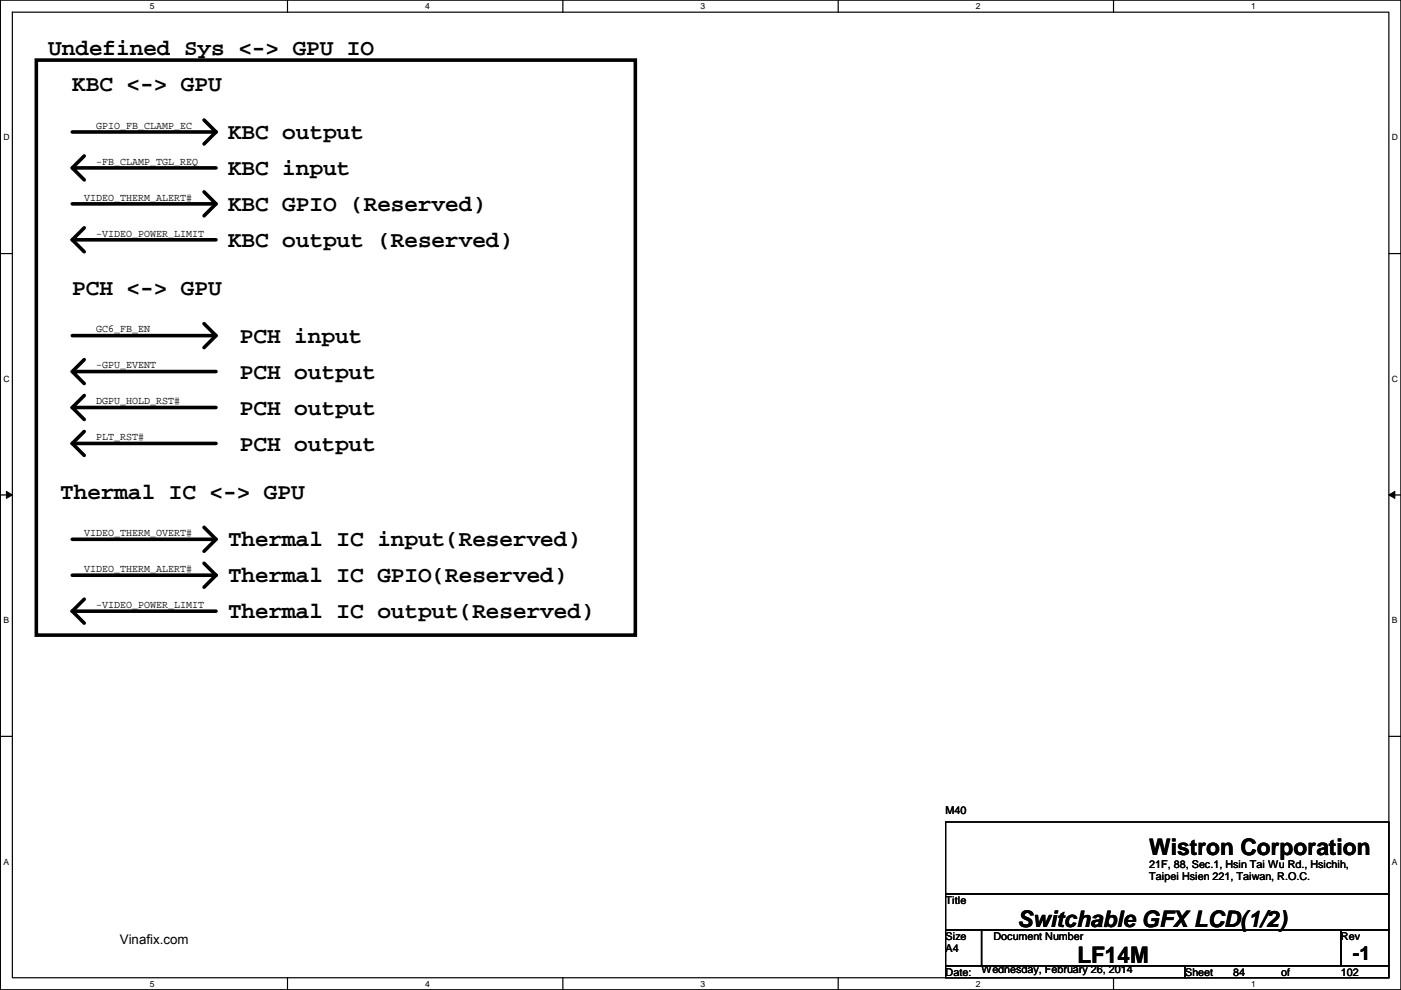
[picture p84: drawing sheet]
<svg xmlns="http://www.w3.org/2000/svg" width="297mm" height="210mm" viewBox="0 0 297 210" stroke-linecap="round" stroke-linejoin="round" font-family="sans-serif">
<defs><g id="words">
<g font-size="4.8">
<text x="10.2" y="11.7">Undefined Sys &lt;-&gt; GPU IO</text>
<text x="15.3" y="19.3">KBC &lt;-&gt; GPU</text>
<text x="48.3" y="29.5">KBC output</text>
<text x="48.3" y="37.1">KBC input</text>
<text x="48.3" y="44.7">KBC GPIO (Reserved)</text>
<text x="48.3" y="52.4">KBC output (Reserved)</text>
<text x="15.3" y="62.5">PCH &lt;-&gt; GPU</text>
<text x="50.9" y="72.7">PCH input</text>
<text x="50.9" y="80.3">PCH output</text>
<text x="50.9" y="87.9">PCH output</text>
<text x="50.9" y="95.5">PCH output</text>
<text x="12.8" y="105.7">Thermal IC &lt;-&gt; GPU</text>
<text x="48.3" y="115.9">Thermal IC input(Reserved)</text>
<text x="48.3" y="123.5">Thermal IC GPIO(Reserved)</text>
<text x="48.3" y="131.1">Thermal IC output(Reserved)</text>
<text x="243.7" y="181.3">Wistron Corporation</text>
<text x="215.7" y="196.5">Switchable GFX LCD(1/2)</text>
<text x="228.4" y="204.2">LF14M</text>
</g>
<text font-size="4.1" x="286.8" y="203.5">-1</text>
<text font-size="2.8" x="25.4" y="200.1">Vinafix.com</text>
<g font-size="2.3">
<text x="20.4" y="27.3">GPIO_FB_CLAMP_EC</text>
<text x="20.4" y="34.9">-FB_CLAMP_TGL_REQ</text>
<text x="17.9" y="42.5">VIDEO_THERM_ALERT#</text>
<text x="20.4" y="50.2">-VIDEO_POWER_LIMIT</text>
<text x="20.4" y="70.5">GC6_FB_EN</text>
<text x="20.4" y="78.1">-GPU_EVENT</text>
<text x="20.4" y="85.7">DGPU_HOLD_RST#</text>
<text x="20.4" y="93.3">PLT_RST#</text>
<text x="17.9" y="113.7">VIDEO_THERM_OVERT#</text>
<text x="17.9" y="121.3">VIDEO_THERM_ALERT#</text>
<text x="20.4" y="128.9">-VIDEO_POWER_LIMIT</text>
<text x="200.5" y="172.6">M40</text>
<text x="243.7" y="184">21F, 88, Sec.1, Hsin Tai Wu Rd., Hsichih,</text>
<text x="200.5" y="191.6">Title</text>
<text x="243.7" y="186.6">Taipei Hsien 221, Taiwan, R.O.C.</text>
<text x="200.5" y="199.2">Size</text>
<text x="200.5" y="201.8">A4</text>
<text x="210.6" y="199.2">Document Number</text>
<text x="284.3" y="199.2">Rev</text>
<text x="200.5" y="206.8">Date:</text>
<text x="208.1" y="206.3">Wednesday, February 26, 2014</text>
<text x="251.3" y="206.8">Sheet</text>
<text x="261.4" y="206.8">84</text>
<text x="271.6" y="206.8">of</text>
<text x="284.3" y="206.8">102</text>
</g>
<g font-size="1.8">
<text x="31.8" y="1.9">5</text>
<text x="90.1" y="1.9">4</text>
<text x="148.5" y="1.9">3</text>
<text x="206.9" y="1.9">2</text>
<text x="265.3" y="1.9">1</text>
<text x=".7" y="29.8">D</text>
<text x="295.1" y="29.8">D</text>
<text x=".7" y="80.9">C</text>
<text x="295.1" y="80.9">C</text>
<text x=".7" y="132.1">B</text>
<text x="295.1" y="132.1">B</text>
<text x=".7" y="183.3">A</text>
<text x="295.1" y="183.3">A</text>
<text x="31.8" y="209.2">5</text>
<text x="90.1" y="209.2">4</text>
<text x="148.5" y="209.2">3</text>
<text x="206.9" y="209.2">2</text>
<text x="265.3" y="209.2">1</text>
</g>
</g></defs>
<path d="M.1 0h296.9v209.8h-296.9zM2.6 2.6h291.9v204.7h-291.9z" fill="none" stroke="#000" stroke-width=".25"/>
<g fill="#fff">
<path d="M31.8 .3h1v2h-1z"/>
<path d="M31.8 207.6h1v1.9h-1z"/>
</g>
<path d="M61 0v2.6M61 207.3v2.5" fill="none" stroke="#000" stroke-width=".25"/>
<g fill="#fff">
<path d="M90.1 .3h1v2h-1z"/>
<path d="M90.1 207.6h1v1.9h-1z"/>
</g>
<path d="M119.3 0v2.6M119.3 207.3v2.5" fill="none" stroke="#000" stroke-width=".25"/>
<g fill="#fff">
<path d="M148.5 .3h1v2h-1z"/>
<path d="M148.5 207.6h1v1.9h-1z"/>
</g>
<path d="M177.7 0v2.6M177.7 207.3v2.5" fill="none" stroke="#000" stroke-width=".25"/>
<g fill="#fff">
<path d="M206.9 .3h1v2h-1z"/>
<path d="M206.9 207.6h1v1.9h-1z"/>
</g>
<path d="M236.1 0v2.6M236.1 207.3v2.5" fill="none" stroke="#000" stroke-width=".25"/>
<g fill="#fff">
<path d="M265.3 .3h.9v2h-.9z"/>
<path d="M265.3 207.6h.9v1.9h-.9z"/>
<path d="M.7 28.2h1.3v1.9h-1.3z"/>
<path d="M295.1 28.2h1.3v1.9h-1.3z"/>
<path d="M.7 79.3h1.3v2h-1.3z"/>
<path d="M295.1 79.3h1.3v2h-1.3z"/>
</g>
<path d="M.1 53.8h2.5M294.5 53.8h2.5" fill="none" stroke="#000" stroke-width=".25"/>
<g fill="#fff">
<path d="M.7 130.5h1.2v2h-1.2z"/>
<path d="M295.1 130.5h1.2v2h-1.2z"/>
</g>
<path d="M.1 104.9h2.5M294.5 104.9h2.5" fill="none" stroke="#000" stroke-width=".25"/>
<path d="M1.4 104.2l1.2 .7-1.2 .8zM294.5 104.9l1.2-.7v1.5z" fill="#000"/>
<path d="M1.4 104.2l1.2 .7-1.2 .8zM294.5 104.9l1.2-.7v1.5z" fill="none" stroke="#000" stroke-width=".21"/>
<g fill="#fff">
<path d="M.7 181.7h1.2v2h-1.2z"/>
<path d="M295.1 181.7h1.2v2h-1.2z"/>
</g>
<path d="M.1 156.1h2.5M294.5 156.1h2.5M200.5 174.3h94v15.2h-94zM200.5 189.5h94v7.6h-94zM200.5 197.1h7.6v7.7h-7.6zM208.1 197.1h76.2v7.7h-76.2zM284.3 197.1h10.2v7.7h-10.2zM200.5 204.8h50.8v2.5h-50.8zM251.3 204.8h43.2v2.5h-43.2z" fill="none" stroke="#000" stroke-width=".25"/>
<g fill="none" stroke="#000" stroke-width=".76">
<path d="M7.7 12.7h127v122h-127zM15.3 28h30.5M17.9 33.1l-2.6 2.5M43.3 25.4l2.5 2.6M45.8 28l-2.5 2.5M45.8 35.6h-30.5l2.6 2.5M15.3 50.8h30.5M15.3 50.8l2.6 2.6M17.9 48.3l-2.6 2.5M43.3 40.7l2.5 2.5h-30.5M45.8 43.2l-2.5 2.6M17.9 76.2l-2.6 2.6"/>
<path d="M43.3 68.6l2.5 2.6h-30.5M45.8 71.2l-2.5 2.5M45.8 78.8h-30.5l2.6 2.5M15.3 86.4h30.5M15.3 94h30.5M15.3 86.4l2.6 2.5M15.3 94l2.6 2.6M17.9 83.9l-2.6 2.5M17.9 91.5l-2.6 2.5M15.3 114.3h30.5l-2.5 2.6M43.3 111.8l2.5 2.5M43.3 119.4l2.5 2.6"/>
<path d="M15.3 129.6h30.5M15.3 129.6l2.6 2.5M15.3 122h30.5M17.9 127l-2.6 2.6M45.8 122l-2.5 2.5"/>
</g>
<use href="#words"/>
</svg>
